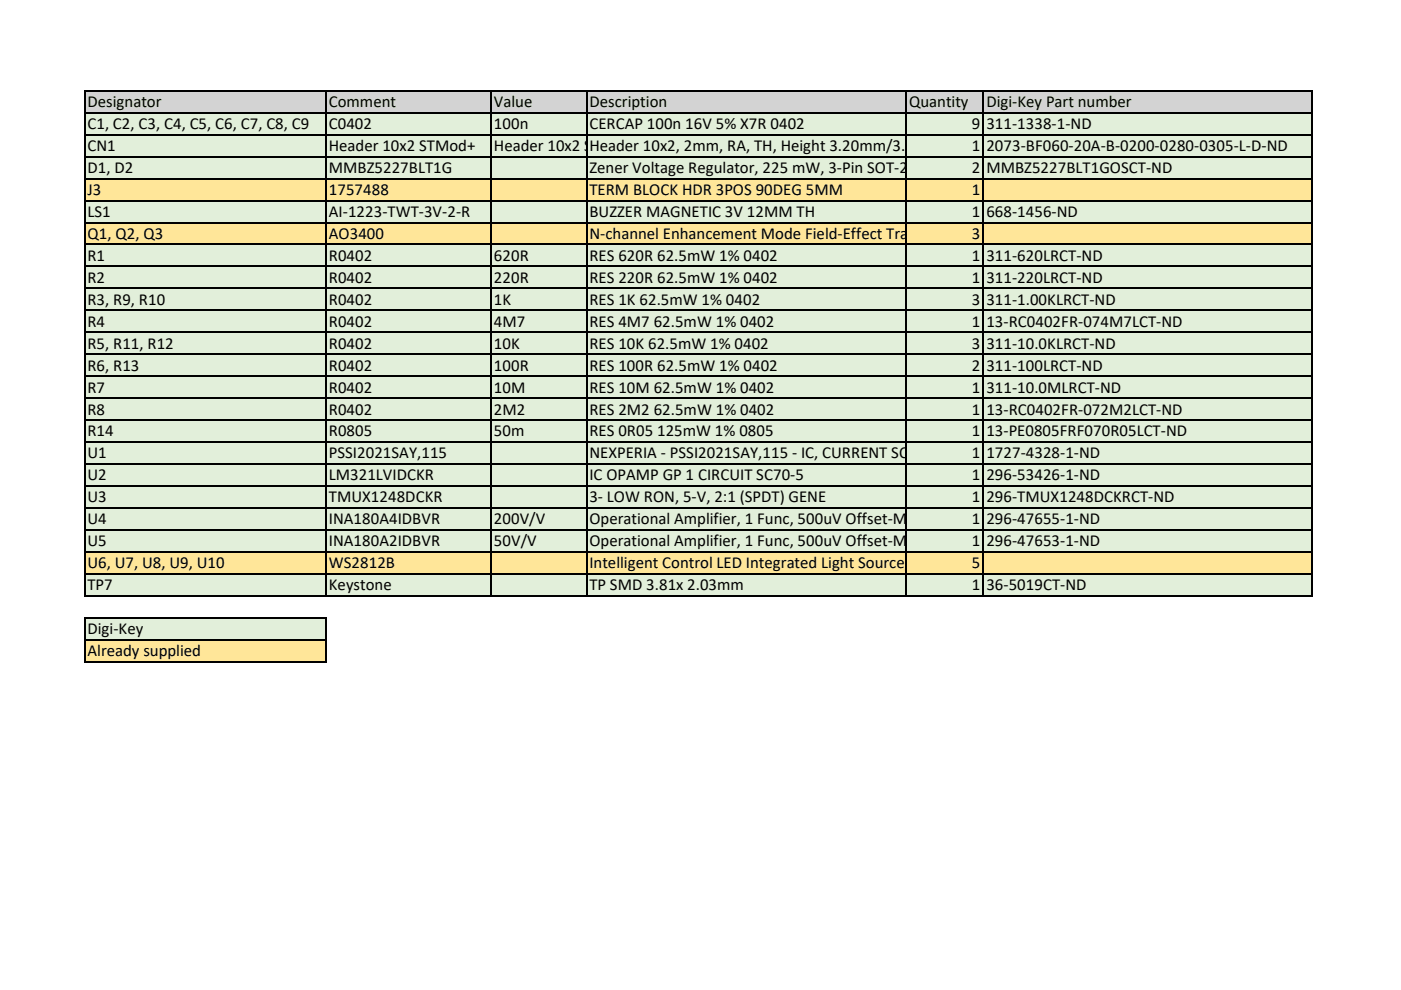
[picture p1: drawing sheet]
<svg xmlns="http://www.w3.org/2000/svg" width="297mm" height="210mm" viewBox="0 0 297 210" stroke-linecap="round" stroke-linejoin="round" font-family="sans-serif">
<defs><g id="words">
<g font-size="3.6">
<text x="18.5" y="22.7">Designator</text>
<text x="69.7" y="22.7">Comment</text>
<text x="104.7" y="22.7">Value</text>
<text x="125" y="22.7">Description</text>
<text x="192.7" y="22.7">Quantity</text>
<text x="209.1" y="22.7">Digi-Key Part number</text>
<text x="18.5" y="27.3">C1, C2, C3, C4, C5, C6, C7, C8, C9</text>
<text x="69.7" y="27.3">C0402</text>
<text x="104.7" y="27.3">100n</text>
<text x="125" y="27.3">CERCAP 100n 16V 5% X7R 0402</text>
<text x="206.1" y="27.3">9</text>
<text x="209.1" y="27.3">311-1338-1-ND</text>
<text x="18.5" y="32">CN1</text>
<text x="69.7" y="32">Header 10x2 STMod+</text>
<text x="104.7" y="32">Header 10x2 STMod+</text>
<text x="125" y="32">Header 10x2, 2mm, RA, TH, Height 3.20mm/3.50mm,BF06</text>
<text x="206.1" y="32">1</text>
<text x="209.1" y="32">2073-BF060-20A-B-0200-0280-0305-L-D-ND</text>
<text x="209.4" y="32">0-20A-B-0200-0280-0305-L-D</text>
<text x="18.5" y="36.7">D1, D2</text>
<text x="18.5" y="41.3">J3</text>
<text x="69.7" y="36.7">MMBZ5227BLT1G</text>
<text x="69.7" y="41.3">1757488</text>
<text x="125" y="36.7">Zener Voltage Regulator, 225 mW, 3-Pin SOT-23, Pb-Free, Tape and Reel</text>
<text x="125" y="41.3">TERM BLOCK HDR 3POS 90DEG 5MM</text>
<text x="206.1" y="36.7">2</text>
<text x="206.1" y="41.3">1</text>
<text x="209.1" y="36.7">MMBZ5227BLT1GOSCT-ND</text>
<text x="18.5" y="46">LS1</text>
<text x="69.7" y="46">AI-1223-TWT-3V-2-R</text>
<text x="125" y="46">BUZZER MAGNETIC 3V 12MM TH</text>
<text x="206.1" y="46">1</text>
<text x="209.1" y="46">668-1456-ND</text>
<text x="18.5" y="50.6">Q1, Q2, Q3</text>
<text x="69.7" y="50.6">AO3400</text>
<text x="125" y="50.6">N-channel Enhancement Mode Field-Effect Transistor; 5.8A/30V</text>
<text x="206.1" y="50.6">3</text>
<text x="18.5" y="55.3">R1</text>
<text x="18.5" y="59.9">R2</text>
<text x="69.7" y="55.3">R0402</text>
<text x="69.7" y="59.9">R0402</text>
<text x="104.7" y="55.3">620R</text>
<text x="104.7" y="59.9">220R</text>
<text x="125" y="55.3">RES 620R 62.5mW 1% 0402</text>
<text x="125" y="59.9">RES 220R 62.5mW 1% 0402</text>
<text x="206.1" y="55.3">1</text>
<text x="206.1" y="59.9">1</text>
<text x="209.1" y="55.3">311-620LRCT-ND</text>
<text x="209.1" y="59.9">311-220LRCT-ND</text>
<text x="18.5" y="64.6">R3, R9, R10</text>
<text x="69.7" y="64.6">R0402</text>
<text x="104.7" y="64.6">1K</text>
<text x="125" y="64.6">RES 1K 62.5mW 1% 0402</text>
<text x="206.1" y="64.6">3</text>
<text x="209.1" y="64.6">311-1.00KLRCT-ND</text>
<text x="18.5" y="69.3">R4</text>
<text x="69.7" y="69.3">R0402</text>
<text x="104.7" y="69.3">4M7</text>
<text x="125" y="69.3">RES 4M7 62.5mW 1% 0402</text>
<text x="206.1" y="69.3">1</text>
<text x="209.1" y="69.3">13-RC0402FR-074M7LCT-ND</text>
<text x="18.5" y="73.9">R5, R11, R12</text>
<text x="69.7" y="73.9">R0402</text>
<text x="104.7" y="73.9">10K</text>
<text x="125" y="73.9">RES 10K 62.5mW 1% 0402</text>
<text x="206.1" y="73.9">3</text>
<text x="209.1" y="73.9">311-10.0KLRCT-ND</text>
<text x="18.5" y="78.6">R6, R13</text>
<text x="18.5" y="83.2">R7</text>
<text x="69.7" y="78.6">R0402</text>
<text x="69.7" y="83.2">R0402</text>
<text x="104.7" y="78.6">100R</text>
<text x="104.7" y="83.2">10M</text>
<text x="125" y="78.6">RES 100R 62.5mW 1% 0402</text>
<text x="125" y="83.2">RES 10M 62.5mW 1% 0402</text>
<text x="206.1" y="78.6">2</text>
<text x="206.1" y="83.2">1</text>
<text x="209.1" y="78.6">311-100LRCT-ND</text>
<text x="209.1" y="83.2">311-10.0MLRCT-ND</text>
<text x="18.5" y="87.9">R8</text>
<text x="69.7" y="87.9">R0402</text>
<text x="104.7" y="87.9">2M2</text>
<text x="125" y="87.9">RES 2M2 62.5mW 1% 0402</text>
<text x="206.1" y="87.9">1</text>
<text x="209.1" y="87.9">13-RC0402FR-072M2LCT-ND</text>
<text x="18.5" y="92.5">R14</text>
<text x="69.7" y="92.5">R0805</text>
<text x="104.7" y="92.5">50m</text>
<text x="125" y="92.5">RES 0R05 125mW 1% 0805</text>
<text x="206.1" y="92.5">1</text>
<text x="209.1" y="92.5">13-PE0805FRF070R05LCT-ND</text>
<text x="18.5" y="97.2">U1</text>
<text x="18.5" y="101.9">U2</text>
<text x="69.7" y="97.2">PSSI2021SAY,115</text>
<text x="69.7" y="101.9">LM321LVIDCKR</text>
<text x="125" y="97.2">NEXPERIA - PSSI2021SAY,115 - IC, CURRENT SOURCE, 501</text>
<text x="125" y="101.9">IC OPAMP GP 1 CIRCUIT SC70-5</text>
<text x="206.1" y="101.9">1</text>
<text x="206.2" y="97.2">MA, 75V,SOT353</text>
<text x="209.1" y="97.2">1727-4328-1-ND</text>
<text x="209.1" y="101.9">296-53426-1-ND</text>
<text x="18.5" y="106.5">U3</text>
<text x="69.7" y="106.5">TMUX1248DCKR</text>
<text x="125" y="106.5">3- LOW RON, 5-V, 2:1 (SPDT) GENE</text>
<text x="206.1" y="106.5">1</text>
<text x="209.1" y="106.5">296-TMUX1248DCKRCT-ND</text>
<text x="18.5" y="111.2">U4</text>
<text x="69.7" y="111.2">INA180A4IDBVR</text>
<text x="104.7" y="111.2">200V/V</text>
<text x="125" y="111.2">Operational Amplifier, 1 Func, 500uV Offset-Max, PDSO51</text>
<text x="209.1" y="111.2">296-47655-1-ND</text>
<text x="18.5" y="115.8">U5</text>
<text x="69.7" y="115.8">INA180A2IDBVR</text>
<text x="104.7" y="115.8">50V/V</text>
<text x="125" y="115.8">Operational Amplifier, 1 Func, 500uV Offset-Max, PDSO51</text>
<text x="209.1" y="115.8">296-47653-1-ND</text>
<text x="18.5" y="120.5">U6, U7, U8, U9, U10</text>
<text x="18.5" y="125.1">TP7</text>
<text x="69.7" y="120.5">WS2812B</text>
<text x="69.7" y="125.1">Keystone</text>
<text x="125" y="120.5">Intelligent Control LED Integrated Light Source, 3.5 to 5.3 V, -25 to 80 degC, 4-Pin SMD, RoHS, Bulk</text>
<text x="125" y="125.1">TP SMD 3.81x 2.03mm</text>
<text x="206.1" y="120.5">5</text>
<text x="206.1" y="125.1">1</text>
<text x="209.1" y="125.1">36-5019CT-ND</text>
<text x="18.5" y="134.5">Digi-Key</text>
<text x="18.5" y="139.1">Already supplied</text>
</g>
</g></defs>
<path d="M18.1 19.4h260.2v4.5h-260.2z" fill="#d3d3d3"/>
<path d="M18.1 23.9h260.2v14h-260.2z" fill="#e2efda"/>
<path d="M18.1 37.8h260.2v4.7h-260.2z" fill="#ffe699"/>
<path d="M18.1 42.5h260.2v4.7h-260.2z" fill="#e2efda"/>
<path d="M18.1 47.2h260.2v4.7h-260.2z" fill="#ffe699"/>
<path d="M18.1 51.8h260.2v65.3h-260.2z" fill="#e2efda"/>
<path d="M18.1 117h260.2v4.7h-260.2z" fill="#ffe699"/>
<g fill="#e2efda">
<path d="M18.1 121.7h260.2v4.7h-260.2z"/>
<path d="M18.1 131h51v4.7h-51z"/>
</g>
<path d="M18.1 135.6h51v4.7h-51z" fill="#ffe699"/>
<g fill="none" stroke="#000" stroke-width=".3">
<path d="M17.9 19.1v107.4M18.1 19.2h260.3M69.1 19.4v107.1M104.1 19.4v107.1M124.4 19.4v107.1M192.1 19.4v107.1M208.5 19.4v107.1M278.3 19.4v107.1M18.1 23.9h260.3M18.1 28.6h260.3M18.1 33.2h260.3M18.1 37.9h260.3"/>
<path d="M18.1 42.5h260.3M18.1 47.2h260.3M18.1 51.8h260.3M18.1 56.5h260.3M18.1 61.2h260.3M18.1 65.8h260.3M18.1 70.5h260.3M18.1 75.1h260.3M18.1 79.8h260.3M18.1 84.4h260.3M18.1 89.1h260.3M18.1 93.7h260.3"/>
<path d="M18.1 98.4h260.3M18.1 103.1h260.3M18.1 107.7h260.3M18.1 112.4h260.3M18.1 117h260.3M17.9 130.9v9.6M18.1 121.7h260.3M18.1 126.3h260.3M18.1 131h51.2M18.1 135.7h51.2M69.1 131.1v9.4M18.1 140.3h51.2"/>
</g>
<use href="#words"/>
</svg>
